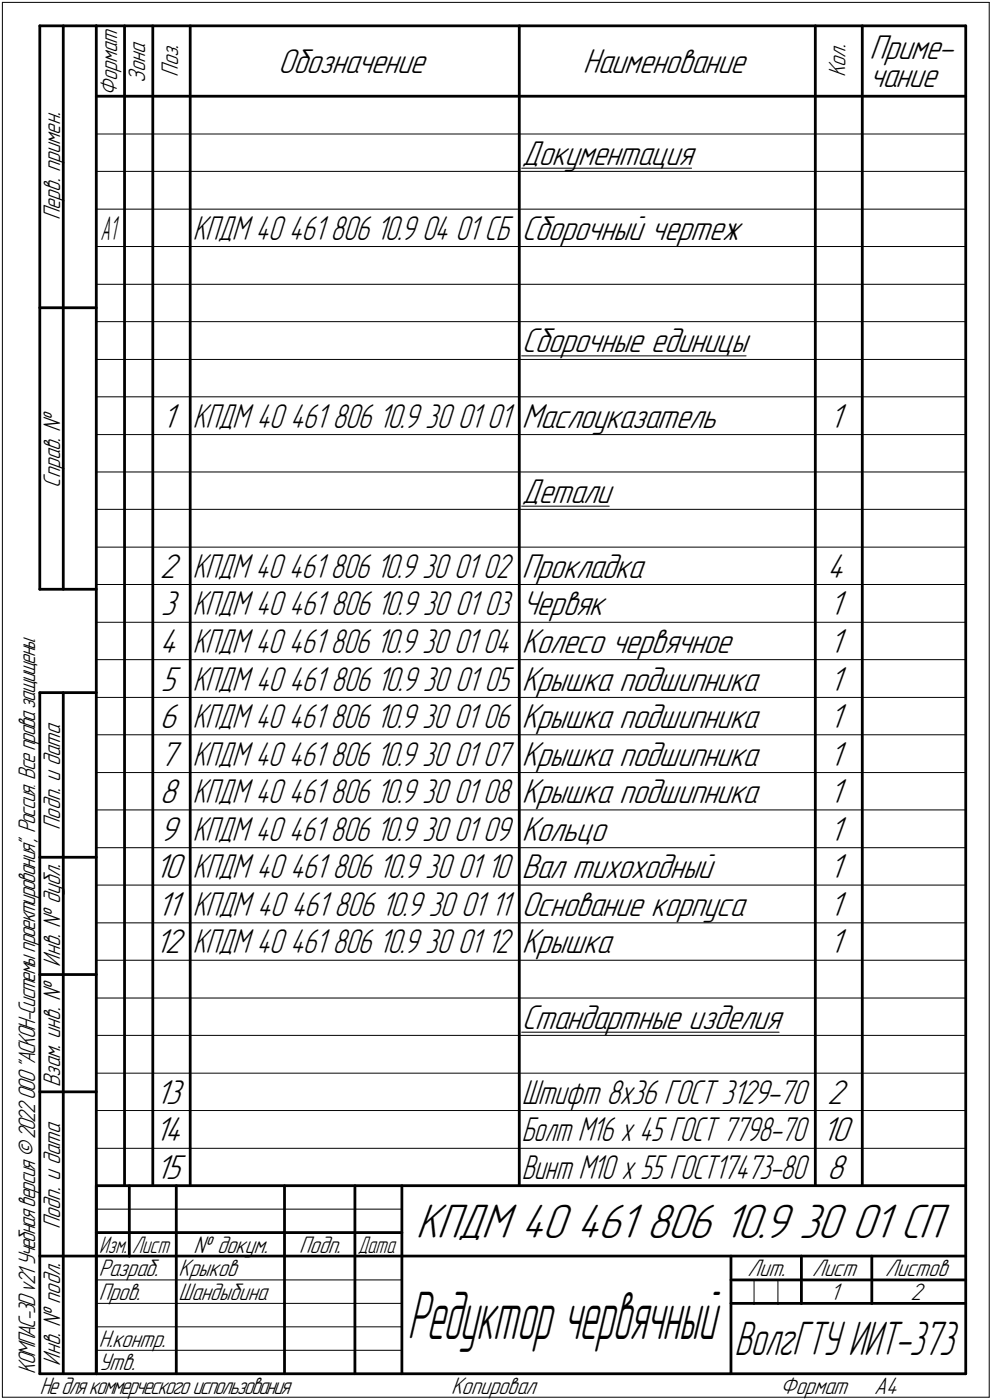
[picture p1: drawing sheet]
<svg xmlns="http://www.w3.org/2000/svg" width="211mm" height="298mm" viewBox="0 0 211 298" stroke-linecap="round" stroke-linejoin="round" font-family="sans-serif">
<defs><g id="words">
<text font-size="15" x="86.7" y="285.1">Редуктор червячный</text>
<g font-size="10.9">
<text x="88.5" y="263.5">КПДМ 40</text>
<text x="122.7" y="263.5">461</text>
<text x="137.6" y="263.5">806</text>
<text x="153.9" y="263.5">10.9</text>
<text x="170" y="263.5">30</text>
<text x="181.3" y="263.5">01 СП</text>
</g>
<text font-size="10.7" x="156.3" y="288.5">ВолгГТУ ИИТ-373</text>
<g font-size="7.8">
<text x="59.2" y="15.5">Обозначение</text>
<text x="124" y="15.5">Наименование</text>
<text x="185" y="12.6">Приме-</text>
<text x="185" y="18.5">чание</text>
<text x="111" y="35">Документация</text>
<text x="111" y="51">Сборочный чертеж</text>
<text x="111" y="75">Сборочные единицы</text>
<text x="34.5" y="91">1</text>
<text x="111" y="91">Маслоуказатель</text>
<text x="176.5" y="91">1</text>
<text x="111" y="107">Детали</text>
<text x="34" y="123">2</text>
<text x="111" y="123">Прокладка</text>
<text x="176" y="123">4</text>
<text x="34.2" y="131">3</text>
<text x="111" y="131">Червяк</text>
<text x="176.5" y="131">1</text>
<text x="34" y="139">4</text>
<text x="111" y="139">Колесо червячное</text>
<text x="176.5" y="139">1</text>
<text x="34.2" y="147">5</text>
<text x="111" y="147">Крышка подшипника</text>
<text x="176.5" y="147">1</text>
<text x="34" y="155">6</text>
<text x="111" y="155">Крышка подшипника</text>
<text x="176.5" y="155">1</text>
<text x="34" y="163">7</text>
<text x="111" y="163">Крышка подшипника</text>
<text x="176.5" y="163">1</text>
<text x="34" y="171">8</text>
<text x="111" y="171">Крышка подшипника</text>
<text x="176.5" y="171">1</text>
<text x="34" y="179">9</text>
<text x="111" y="179">Кольцо</text>
<text x="176.5" y="179">1</text>
<text x="33" y="187">10</text>
<text x="111" y="187">Вал тихоходный</text>
<text x="176.5" y="187">1</text>
<text x="33.5" y="195">11</text>
<text x="111" y="195">Основание корпуса</text>
<text x="176.5" y="195">1</text>
<text x="33" y="203">12</text>
<text x="111" y="203">Крышка</text>
<text x="176.5" y="203">1</text>
<text x="111" y="219">Стандартные изделия</text>
<text x="33.1" y="235">13</text>
<text x="176" y="235">2</text>
<text x="33" y="243">14</text>
<text x="174.9" y="243">10</text>
<text x="33.1" y="251">15</text>
<text x="176" y="251">8</text>
</g>
<g font-size="7.7">
<text x="41" y="91">КПДМ 40</text>
<text x="61.7" y="91">461</text>
<text x="70.7" y="91">806</text>
<text x="80.6" y="91">10.9</text>
<text x="90.5" y="91">30</text>
<text x="97.4" y="91">01</text>
<text x="103.7" y="91">01</text>
<text x="41" y="131">КПДМ 40</text>
<text x="61.6" y="131">461</text>
<text x="70.5" y="131">806</text>
<text x="80.3" y="131">10.9</text>
<text x="90" y="131">30</text>
<text x="96.9" y="131">01</text>
<text x="103.1" y="131">03</text>
<text x="41" y="147">КПДМ 40</text>
<text x="61.6" y="147">461</text>
<text x="70.5" y="147">806</text>
<text x="80.3" y="147">10.9</text>
<text x="90" y="147">30</text>
<text x="96.9" y="147">01</text>
<text x="103.1" y="147">05</text>
<text x="41" y="187">КПДМ 40</text>
<text x="61.7" y="187">461</text>
<text x="70.7" y="187">806</text>
<text x="80.6" y="187">10.9</text>
<text x="90.5" y="187">30</text>
<text x="97.4" y="187">01</text>
<text x="103.7" y="187">10</text>
<text x="41" y="195">КПДМ 40</text>
<text x="62" y="195">461</text>
<text x="71.1" y="195">806</text>
<text x="81.2" y="195">10.9</text>
<text x="91.2" y="195">30</text>
<text x="98.1" y="195">01</text>
<text x="104.5" y="195">11</text>
<text x="41" y="203">КПДМ 40</text>
<text x="61.7" y="203">461</text>
<text x="70.7" y="203">806</text>
<text x="80.6" y="203">10.9</text>
<text x="90.5" y="203">30</text>
<text x="97.4" y="203">01</text>
<text x="103.7" y="203">12</text>
<text x="111" y="235">Штифт 8x36 ГОСТ 3129-70</text>
</g>
<g font-size="7.6">
<text x="41" y="51">КПДМ 40</text>
<text x="61.5" y="51">461</text>
<text x="70.3" y="51">806</text>
<text x="80.1" y="51">10.9</text>
<text x="89.8" y="51">04</text>
<text x="96.9" y="51">01 СБ</text>
<text x="41" y="123">КПДМ 40</text>
<text x="61.5" y="123">461</text>
<text x="70.3" y="123">806</text>
<text x="80.1" y="123">10.9</text>
<text x="89.8" y="123">30</text>
<text x="96.6" y="123">01</text>
<text x="102.8" y="123">02</text>
<text x="41" y="139">КПДМ 40</text>
<text x="61.5" y="139">461</text>
<text x="70.3" y="139">806</text>
<text x="80.1" y="139">10.9</text>
<text x="89.8" y="139">30</text>
<text x="96.6" y="139">01</text>
<text x="102.8" y="139">04</text>
<text x="41" y="155">КПДМ 40</text>
<text x="61.5" y="155">461</text>
<text x="70.3" y="155">806</text>
<text x="80.1" y="155">10.9</text>
<text x="89.8" y="155">30</text>
<text x="96.6" y="155">01</text>
<text x="102.8" y="155">06</text>
<text x="41" y="163">КПДМ 40</text>
<text x="61.5" y="163">461</text>
<text x="70.3" y="163">806</text>
<text x="80.1" y="163">10.9</text>
<text x="89.8" y="163">30</text>
<text x="96.6" y="163">01</text>
<text x="102.8" y="163">07</text>
<text x="41" y="171">КПДМ 40</text>
<text x="61.5" y="171">461</text>
<text x="70.3" y="171">806</text>
<text x="80.1" y="171">10.9</text>
<text x="89.8" y="171">30</text>
<text x="96.6" y="171">01</text>
<text x="102.8" y="171">08</text>
<text x="41" y="179">КПДМ 40</text>
<text x="61.5" y="179">461</text>
<text x="70.3" y="179">806</text>
<text x="80.1" y="179">10.9</text>
<text x="89.8" y="179">30</text>
<text x="96.6" y="179">01</text>
<text x="102.8" y="179">09</text>
<text x="111" y="243">Болт М16 x 45 ГОСТ 7798-70</text>
<text x="111" y="251">Винт М10 x 55 ГОСТ17473-80</text>
</g>
<text font-size="7.5" x="21.4" y="51">А1</text>
<g font-size="5.4">
<text x="30.9" y="17.7" transform="rotate(-90 30.9 17.7)">Зона</text>
<text x="37.9" y="16.4" transform="rotate(-90 37.9 16.4)">Поз.</text>
<text x="179.9" y="16.4" transform="rotate(-90 179.9 16.4)">Кол.</text>
<text x="24.9" y="20.5" transform="rotate(-90 24.9 20.5)">Формат</text>
<text x="12.8" y="46.9" transform="rotate(-90 12.8 46.9)">Перв. примен.</text>
<text x="12.8" y="103.8" transform="rotate(-90 12.8 103.8)">Справ. №</text>
<text x="12.8" y="176.7" transform="rotate(-90 12.8 176.7)">Подп. и дата</text>
<text x="12.8" y="205.8" transform="rotate(-90 12.8 205.8)">Инв. № дубл.</text>
<text x="12.8" y="231.6" transform="rotate(-90 12.8 231.6)">Взам. инв. №</text>
<text x="12.8" y="261.7" transform="rotate(-90 12.8 261.7)">Подп. и дата</text>
<text x="41.2" y="266.8">№ докум.</text>
<text x="63.6" y="266.8">Подп.</text>
<text x="21" y="271.8">Разраб.</text>
<text x="38" y="271.8">Крыков</text>
<text x="159.1" y="271.8">Лит.</text>
<text x="172.8" y="271.8">Лист</text>
<text x="188.3" y="271.8">Листов</text>
<text x="21" y="276.8">Пров.</text>
<text x="38" y="276.8">Шандыбина</text>
<text x="176.6" y="276.8">1</text>
<text x="193.8" y="276.8">2</text>
<text x="21" y="286.8">Н.контр.</text>
<text x="7.5" y="292.5" transform="rotate(-90 7.5 292.5)">КОМПАС-3Dv21 Учебнаяверсия©2022ООО&quot;АСКОН-Системыпроектирования&quot;, Россия. Всеправазащищены.</text>
<text x="12.8" y="290.8" transform="rotate(-90 12.8 290.8)">Инв. № подл.</text>
<text x="21" y="291.8">Утв.</text>
<text x="8.5" y="296.7">Недлякоммерческогоиспользования</text>
<text x="96" y="296.8">Копировал</text>
<text x="166" y="296.8">Формат</text>
<text x="186" y="296.8">A4</text>
</g>
<g font-size="5.3">
<text x="21.1" y="266.8">Изм.</text>
<text x="28.1" y="266.8">Лист</text>
<text x="76.1" y="266.8">Дата</text>
</g>
</g></defs>
<g fill="none" stroke="#000" stroke-width=".21">
<path d="M.5 .5v297zM.5 .5h210zM210.5 .5v297zM20.5 28.5h185zM20.5 36.5h185zM111 35.8h36.2zM20.5 44.5h185zM20.5 52.5h185zM20.5 60.5h185zM20.5 68.5h185zM20.5 76.5h185zM111 75.8h47.7z"/>
<path d="M20.5 84.5h185zM20.5 92.5h185zM20.5 100.5h185zM20.5 108.5h185zM20.5 116.5h185zM111 107.8h18.6zM20.5 124.5h185zM20.5 132.5h185zM20.5 140.5h185zM20.5 148.5h185zM20.5 156.5h185zM20.5 164.5h185z"/>
<path d="M20.5 172.5h185zM20.5 180.5h185zM20.5 188.5h185zM20.5 196.5h185zM20.5 204.5h185zM20.5 212.5h185zM111 219.8h54.8zM20.5 220.5h185zM20.5 228.5h185zM20.5 236.5h185zM20.5 257.5h65zM20.5 244.5h185z"/>
<path d="M20.5 272.5h17zM20.5 277.5h17zM37.5 272.5h23zM37.5 277.5h23zM60.5 272.5h15zM60.5 277.5h15zM75.5 272.5h10zM75.5 277.5h10zM160.4 272.5v5zM165.5 272.5v5zM.5 297.5h210zM20.5 282.5h65z"/>
<path d="M20.5 287.5h65z"/>
</g>
<g fill="none" stroke="#000" stroke-width=".59">
<path d="M8.5 5.5v120zM8.5 5.5h12zM13.5 5.5v120zM20.5 5.5v287zM20.5 5.5h185zM26.5 5.5v247zM32.5 5.5v247zM40.5 5.5v247zM110.5 5.5v247zM173.5 5.5v247zM183.5 5.5v247zM205.5 5.5v287z"/>
<path d="M20.5 20.5h185zM8.5 65.5h12zM8.5 125.5h12zM8.5 147.5v145zM8.5 147.5h12zM13.5 147.5v145zM8.5 182.5h12zM8.5 207.5h12zM8.5 232.5h12zM20.5 252.5h185zM20.5 252.5v40zM27.5 252.5v15z"/>
<path d="M37.5 252.5v25zM60.5 252.5v25zM75.5 252.5v25zM85.5 252.5v40zM8.5 267.5h12zM20.5 262.5h7zM20.5 267.5h7zM27.5 262.5h10zM27.5 267.5h10zM37.5 277.5v15zM37.5 262.5h23zM37.5 267.5h23z"/>
<path d="M60.5 277.5v15zM60.5 262.5h15zM60.5 267.5h15zM75.5 277.5v15zM75.5 262.5h10zM75.5 267.5h10zM85.5 267.5h120zM155.5 267.5v25zM155.5 272.5h15zM155.5 277.5h4.9zM160.4 277.5h5.1zM165.5 277.5h5z"/>
<path d="M170.5 267.5v10zM170.5 272.5h35zM170.5 277.5h15zM185.5 267.5v10zM185.5 277.5h20zM8.5 292.5h12zM20.5 292.5h185z"/>
</g>
<use href="#words"/>
</svg>
